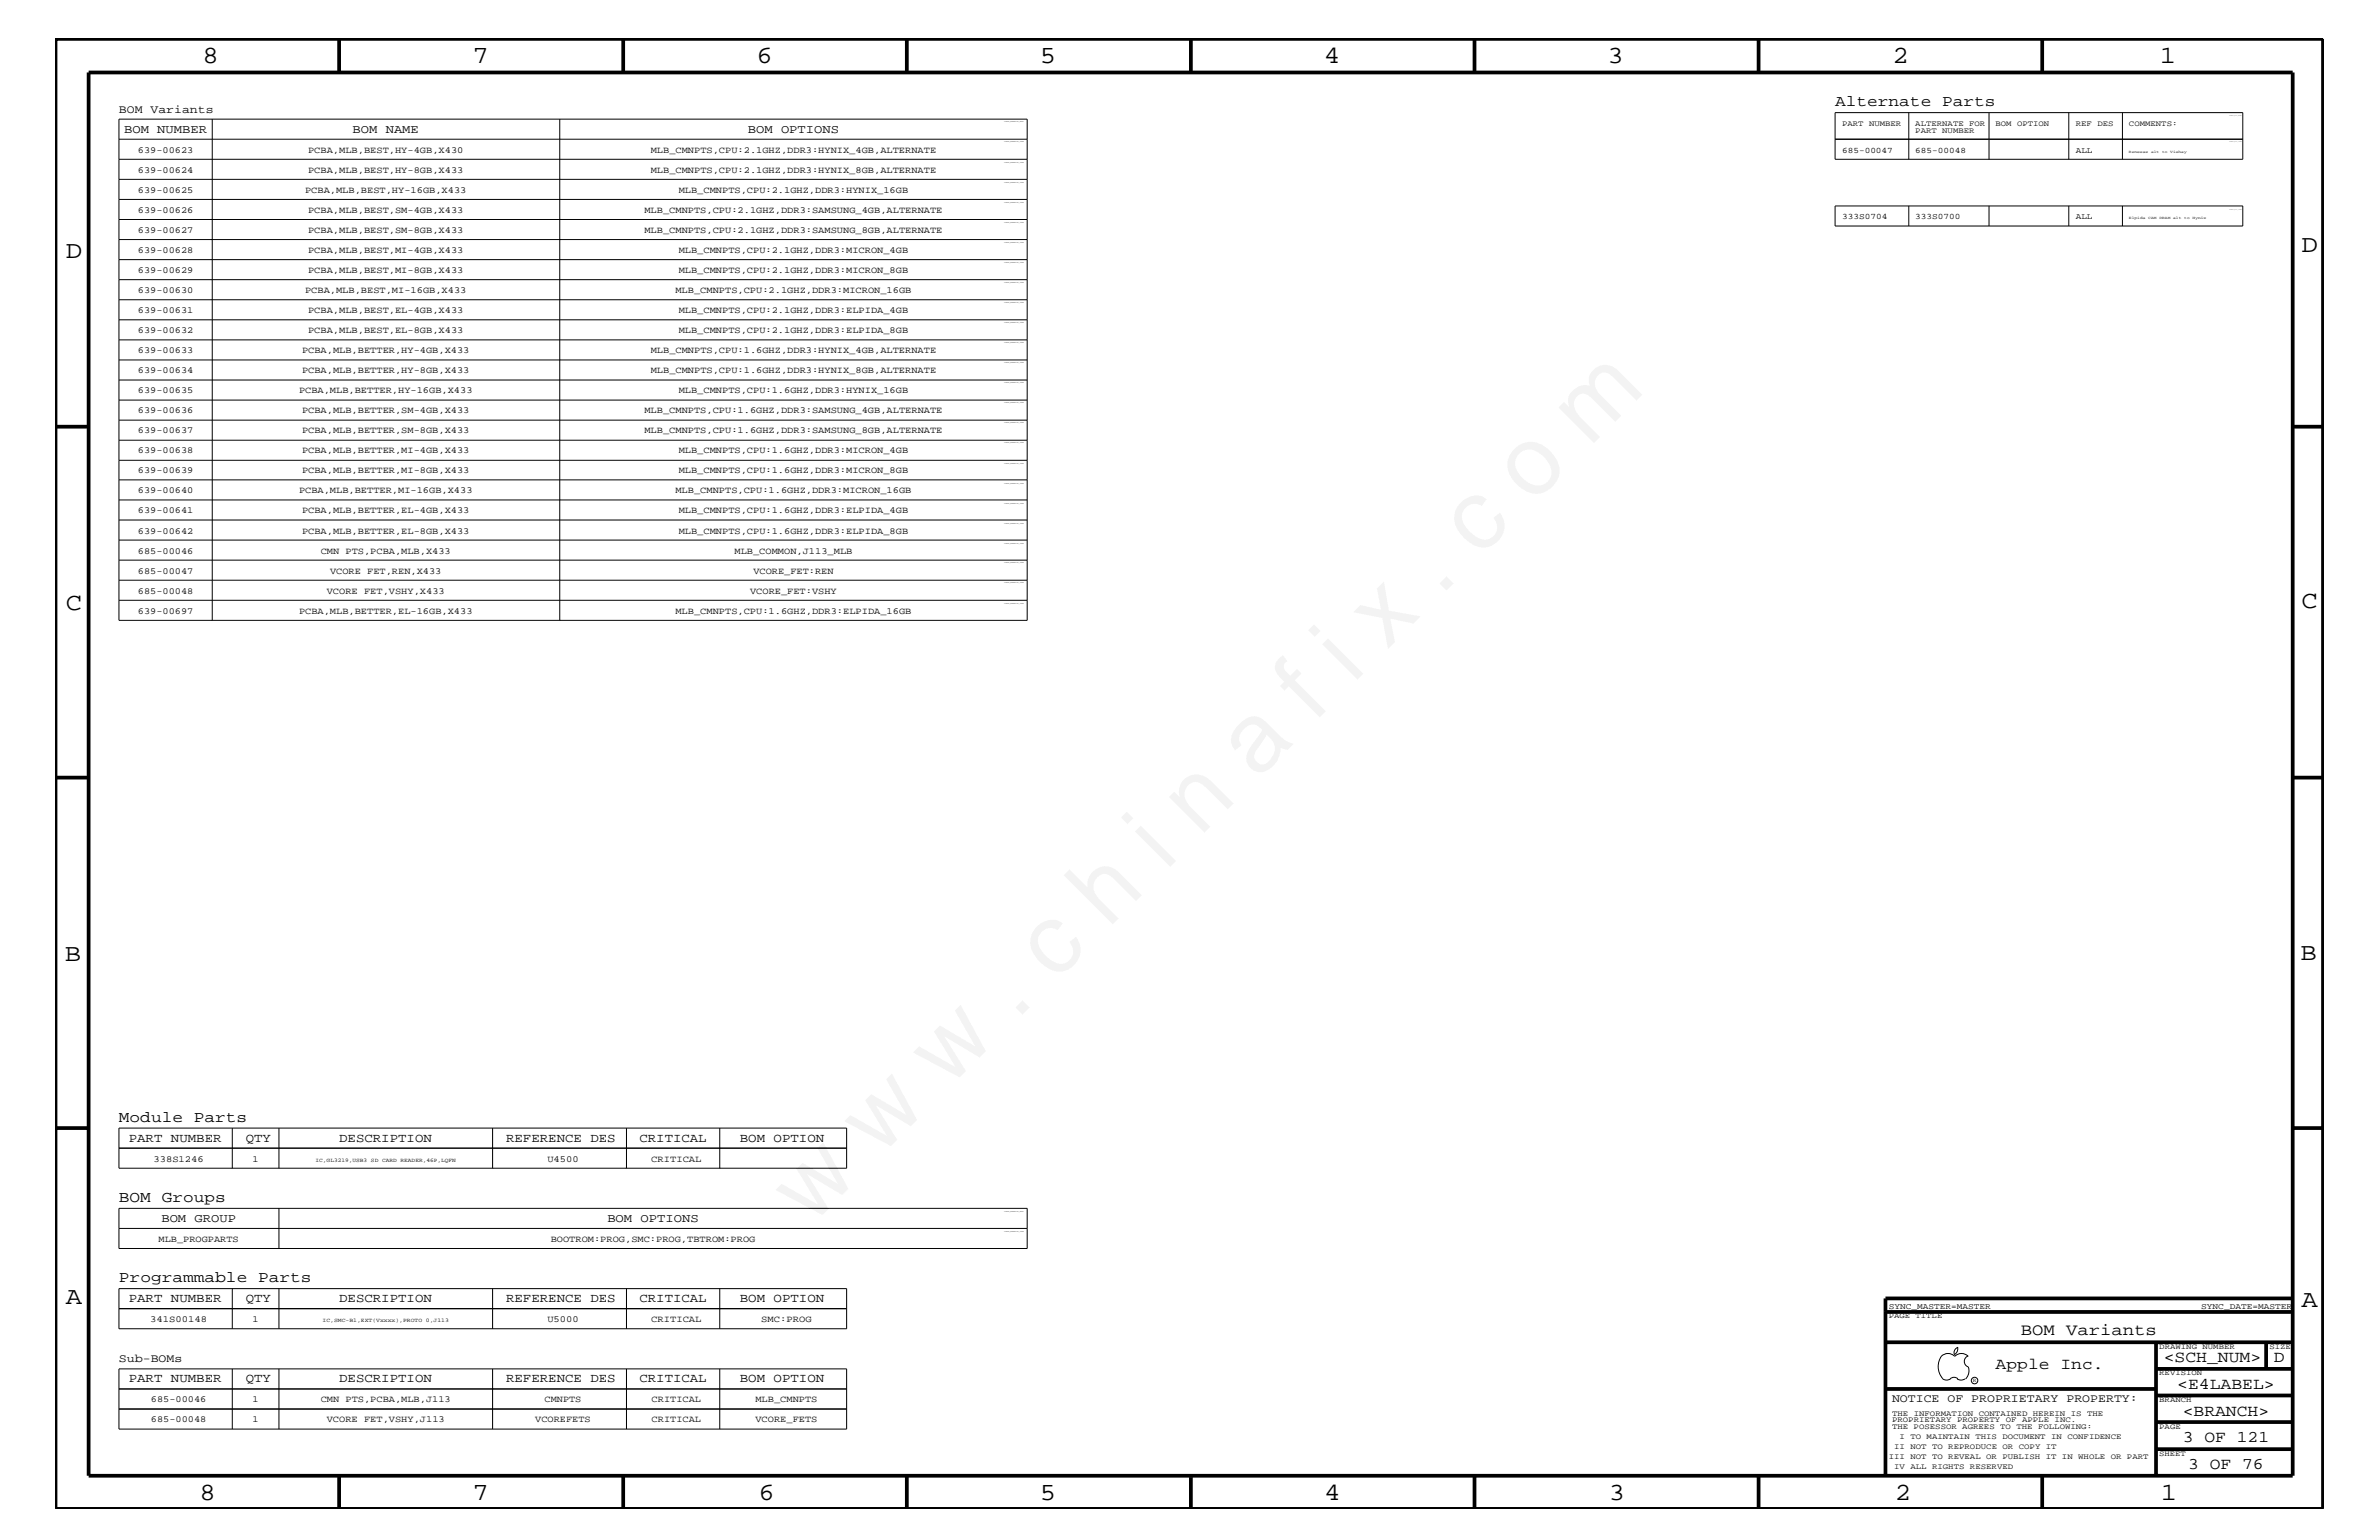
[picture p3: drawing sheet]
<svg xmlns="http://www.w3.org/2000/svg" width="432mm" height="279mm" viewBox="0 0 432 279" stroke-linecap="round" stroke-linejoin="round" font-family="sans-serif">
<defs><g id="words">
<text font-size="17.6" x="147.1" y="222.6" transform="rotate(-45 147.1 222.6)">w w w . c h i n a f i x . c o m</text>
<g font-size="4.5">
<text x="36.7" y="11.5">8</text>
<text x="85.8" y="11.5">7</text>
<text x="137.3" y="11.5">6</text>
<text x="188.7" y="11.5">5</text>
<text x="240.3" y="11.5">4</text>
<text x="291.8" y="11.5">3</text>
<text x="343.5" y="11.5">2</text>
<text x="392" y="11.5">1</text>
<text x="11.9" y="46.8">D</text>
<text x="417.7" y="45.7">D</text>
<text x="11.9" y="110.6">C</text>
<text x="417.7" y="110.3">C</text>
<text x="11.8" y="174.3">B</text>
<text x="417.6" y="174.2">B</text>
<text x="11.9" y="236.7">A</text>
<text x="417.7" y="237.1">A</text>
<text x="36.2" y="272.1">8</text>
<text x="85.8" y="272.1">7</text>
<text x="137.7" y="272.1">6</text>
<text x="188.7" y="272.1">5</text>
<text x="240.4" y="272.1">4</text>
<text x="292" y="272.1">3</text>
<text x="343.9" y="272.1">2</text>
<text x="392.2" y="272.1">1</text>
</g>
<g font-size="3">
<text x="366.8" y="242.3">BOM Variants</text>
<text x="362.2" y="248.4">Apple Inc.</text>
<text x="392.7" y="247.1">&lt;SCH_NUM&gt;</text>
<text x="395.2" y="252">&lt;E4LABEL&gt;</text>
<text x="412.7" y="247.1">D</text>
<text x="396.2" y="256.8">&lt;BRANCH&gt;</text>
<text x="396.2" y="261.6">3 OF 121</text>
<text x="397.2" y="266.6">3 OF 76</text>
</g>
<g font-size="2.9">
<text x="333.1" y="19.2">Alternate Parts</text>
<text x="21.6" y="203.5">Module Parts</text>
<text x="21.6" y="218">BOM Groups</text>
<text x="21.6" y="232.6">Programmable Parts</text>
</g>
<g font-size="2.3">
<text x="23.4" y="207.1">PART NUMBER</text>
<text x="44.6" y="207.1">QTY</text>
<text x="61.6" y="207.1">DESCRIPTION</text>
<text x="91.9" y="207.1">REFERENCE DES</text>
<text x="116.1" y="207.1">CRITICAL</text>
<text x="134.3" y="207.1">BOM OPTION</text>
<text x="23.4" y="236.2">PART NUMBER</text>
<text x="44.6" y="236.2">QTY</text>
<text x="61.6" y="236.2">DESCRIPTION</text>
<text x="91.9" y="236.2">REFERENCE DES</text>
<text x="116.1" y="236.2">CRITICAL</text>
<text x="134.3" y="236.2">BOM OPTION</text>
<text x="23.4" y="250.7">PART NUMBER</text>
<text x="44.6" y="250.7">QTY</text>
<text x="61.6" y="250.7">DESCRIPTION</text>
<text x="91.9" y="250.7">REFERENCE DES</text>
<text x="116.1" y="250.7">CRITICAL</text>
<text x="134.3" y="250.7">BOM OPTION</text>
</g>
<g font-size="2.2">
<text x="22.5" y="24.1">BOM NUMBER</text>
<text x="64" y="24.1">BOM NAME</text>
<text x="135.7" y="24.1">BOM OPTIONS</text>
<text x="29.3" y="221.7">BOM GROUP</text>
<text x="110.2" y="221.7">BOM OPTIONS</text>
</g>
<g font-size="2.1">
<text x="21.6" y="20.4">BOM Variants</text>
<text x="21.6" y="247.1">Sub-BOMs</text>
<text x="343.4" y="254.4">NOTICE OF PROPRIETARY PROPERTY:</text>
</g>
<g font-size="1.7">
<text x="25" y="27.7">639-00623</text>
<text x="55.9" y="27.7">PCBA,MLB,BEST,HY-4GB,X430</text>
<text x="118.1" y="27.7">MLB_CMNPTS,CPU:2.1GHZ,DDR3:HYNIX_4GB,ALTERNATE</text>
<text x="25" y="31.4">639-00624</text>
<text x="25" y="35">639-00625</text>
<text x="55.4" y="35">PCBA,MLB,BEST,HY-16GB,X433</text>
<text x="55.9" y="31.4">PCBA,MLB,BEST,HY-8GB,X433</text>
<text x="118.1" y="31.4">MLB_CMNPTS,CPU:2.1GHZ,DDR3:HYNIX_8GB,ALTERNATE</text>
<text x="123.2" y="35">MLB_CMNPTS,CPU:2.1GHZ,DDR3:HYNIX_16GB</text>
<text x="25" y="38.6">639-00626</text>
<text x="55.9" y="38.6">PCBA,MLB,BEST,SM-4GB,X433</text>
<text x="117" y="38.6">MLB_CMNPTS,CPU:2.1GHZ,DDR3:SAMSUNG_4GB,ALTERNATE</text>
<text x="25" y="45.9">639-00628</text>
<text x="25" y="42.3">639-00627</text>
<text x="55.9" y="45.9">PCBA,MLB,BEST,MI-4GB,X433</text>
<text x="55.9" y="42.3">PCBA,MLB,BEST,SM-8GB,X433</text>
<text x="117" y="42.3">MLB_CMNPTS,CPU:2.1GHZ,DDR3:SAMSUNG_8GB,ALTERNATE</text>
<text x="123.2" y="45.9">MLB_CMNPTS,CPU:2.1GHZ,DDR3:MICRON_4GB</text>
<text x="25" y="53.2">639-00630</text>
<text x="25" y="49.6">639-00629</text>
<text x="55.4" y="53.2">PCBA,MLB,BEST,MI-16GB,X433</text>
<text x="55.9" y="49.6">PCBA,MLB,BEST,MI-8GB,X433</text>
<text x="122.6" y="53.2">MLB_CMNPTS,CPU:2.1GHZ,DDR3:MICRON_16GB</text>
<text x="123.2" y="49.6">MLB_CMNPTS,CPU:2.1GHZ,DDR3:MICRON_8GB</text>
<text x="25" y="56.8">639-00631</text>
<text x="55.9" y="56.8">PCBA,MLB,BEST,EL-4GB,X433</text>
<text x="123.2" y="56.8">MLB_CMNPTS,CPU:2.1GHZ,DDR3:ELPIDA_4GB</text>
<text x="25" y="64">639-00633</text>
<text x="25" y="60.4">639-00632</text>
<text x="54.8" y="64">PCBA,MLB,BETTER,HY-4GB,X433</text>
<text x="55.9" y="60.4">PCBA,MLB,BEST,EL-8GB,X433</text>
<text x="118.1" y="64">MLB_CMNPTS,CPU:1.6GHZ,DDR3:HYNIX_4GB,ALTERNATE</text>
<text x="123.2" y="60.4">MLB_CMNPTS,CPU:2.1GHZ,DDR3:ELPIDA_8GB</text>
<text x="25" y="71.3">639-00635</text>
<text x="25" y="67.7">639-00634</text>
<text x="54.3" y="71.3">PCBA,MLB,BETTER,HY-16GB,X433</text>
<text x="54.8" y="67.7">PCBA,MLB,BETTER,HY-8GB,X433</text>
<text x="118.1" y="67.7">MLB_CMNPTS,CPU:1.6GHZ,DDR3:HYNIX_8GB,ALTERNATE</text>
<text x="123.2" y="71.3">MLB_CMNPTS,CPU:1.6GHZ,DDR3:HYNIX_16GB</text>
<text x="25" y="75">639-00636</text>
<text x="54.8" y="75">PCBA,MLB,BETTER,SM-4GB,X433</text>
<text x="117" y="75">MLB_CMNPTS,CPU:1.6GHZ,DDR3:SAMSUNG_4GB,ALTERNATE</text>
<text x="25" y="82.2">639-00638</text>
<text x="25" y="78.6">639-00637</text>
<text x="54.8" y="82.2">PCBA,MLB,BETTER,MI-4GB,X433</text>
<text x="54.8" y="78.6">PCBA,MLB,BETTER,SM-8GB,X433</text>
<text x="117" y="78.6">MLB_CMNPTS,CPU:1.6GHZ,DDR3:SAMSUNG_8GB,ALTERNATE</text>
<text x="123.2" y="82.2">MLB_CMNPTS,CPU:1.6GHZ,DDR3:MICRON_4GB</text>
<text x="25" y="89.5">639-00640</text>
<text x="25" y="85.9">639-00639</text>
<text x="54.3" y="89.5">PCBA,MLB,BETTER,MI-16GB,X433</text>
<text x="54.8" y="85.9">PCBA,MLB,BETTER,MI-8GB,X433</text>
<text x="122.6" y="89.5">MLB_CMNPTS,CPU:1.6GHZ,DDR3:MICRON_16GB</text>
<text x="123.2" y="85.9">MLB_CMNPTS,CPU:1.6GHZ,DDR3:MICRON_8GB</text>
<text x="25" y="93.2">639-00641</text>
<text x="54.8" y="93.2">PCBA,MLB,BETTER,EL-4GB,X433</text>
<text x="123.2" y="93.2">MLB_CMNPTS,CPU:1.6GHZ,DDR3:ELPIDA_4GB</text>
<text x="25" y="100.4">685-00046</text>
<text x="25" y="96.8">639-00642</text>
<text x="54.8" y="96.8">PCBA,MLB,BETTER,EL-8GB,X433</text>
<text x="58.2" y="100.4">CMN PTS,PCBA,MLB,X433</text>
<text x="123.2" y="96.8">MLB_CMNPTS,CPU:1.6GHZ,DDR3:ELPIDA_8GB</text>
<text x="133.3" y="100.4">MLB_COMMON,J113_MLB</text>
<text x="25" y="107.7">685-00048</text>
<text x="25" y="104.1">685-00047</text>
<text x="59.3" y="107.7">VCORE FET,VSHY,X433</text>
<text x="59.9" y="104.1">VCORE FET,REN,X433</text>
<text x="136.1" y="107.7">VCORE_FET:VSHY</text>
<text x="136.7" y="104.1">VCORE_FET:REN</text>
<text x="25" y="111.4">639-00697</text>
<text x="54.3" y="111.4">PCBA,MLB,BETTER,EL-16GB,X433</text>
<text x="122.6" y="111.4">MLB_CMNPTS,CPU:1.6GHZ,DDR3:ELPIDA_16GB</text>
<text x="27.9" y="210.8">338S1246</text>
<text x="45.8" y="210.8">1</text>
<text x="99.4" y="210.8">U4500</text>
<text x="118.2" y="210.8">CRITICAL</text>
<text x="28.8" y="225.3">MLB_PROGPARTS</text>
<text x="99.9" y="225.3">BOOTROM:PROG,SMC:PROG,TBTROM:PROG</text>
<text x="27.3" y="239.9">341S00148</text>
<text x="45.8" y="239.9">1</text>
<text x="99.4" y="239.9">U5000</text>
<text x="118.2" y="239.9">CRITICAL</text>
<text x="138.2" y="239.9">SMC:PROG</text>
<text x="27.4" y="254.4">685-00046</text>
<text x="45.8" y="254.4">1</text>
<text x="58.2" y="254.4">CMN PTS,PCBA,MLB,J113</text>
<text x="98.8" y="254.4">CMNPTS</text>
<text x="118.3" y="254.4">CRITICAL</text>
<text x="137.1" y="254.4">MLB_CMNPTS</text>
<text x="27.4" y="258">685-00048</text>
<text x="45.8" y="258">1</text>
<text x="59.3" y="258">VCORE FET,VSHY,J113</text>
<text x="97.2" y="258">VCOREFETS</text>
<text x="118.3" y="258">CRITICAL</text>
<text x="137.1" y="258">VCORE_FETS</text>
</g>
<g font-size="1.5">
<text x="334.3" y="27.7">685-00047</text>
<text x="347.6" y="27.7">685-00048</text>
<text x="376.8" y="27.7">ALL</text>
<text x="334.3" y="39.8">333S0704</text>
<text x="347.6" y="39.8">333S0700</text>
<text x="376.8" y="39.8">ALL</text>
<text x="342.8" y="237.4">SYNC_MASTER=MASTER</text>
<text x="399.5" y="237.4">SYNC_DATE=MASTER</text>
</g>
<g font-size="1.4">
<text x="334.3" y="22.9">PART NUMBER</text>
<text x="347.6" y="22.9">ALTERNATE FOR</text>
<text x="362.2" y="22.9">BOM OPTION</text>
<text x="376.8" y="22.9">REF DES</text>
<text x="386.4" y="22.9">COMMENTS:</text>
<text x="347.6" y="24.1">PART NUMBER</text>
<text x="342.8" y="239.2">PAGE TITLE</text>
<text x="391.9" y="244.7">DRAWING NUMBER</text>
<text x="411.9" y="244.7">SIZE</text>
<text x="391.9" y="249.5">REVISION</text>
<text x="343.4" y="256.8">THE INFORMATION CONTAINED HEREIN IS THE</text>
<text x="391.9" y="254.4">BRANCH</text>
<text x="343.4" y="258">PROPRIETARY PROPERTY OF APPLE INC.</text>
<text x="343.4" y="259.3">THE POSESSOR AGREES TO THE FOLLOWING:</text>
<text x="343.8" y="262.9">II NOT TO REPRODUCE OR COPY IT</text>
<text x="344.8" y="261.1">I TO MAINTAIN THIS DOCUMENT IN CONFIDENCE</text>
<text x="391.9" y="259.3">PAGE</text>
<text x="342.8" y="264.7">III NOT TO REVEAL OR PUBLISH IT IN WHOLE OR PART</text>
<text x="343.8" y="266.6">IV ALL RIGHTS RESERVED</text>
<text x="391.9" y="264.1">SHEET</text>
</g>
<g font-size="1">
<text x="57.3" y="210.8">IC,GL3219,USB3 SD CARD READER,46P,LQFN</text>
<text x="58.5" y="239.9">IC,SMC-B1,EXT(Vxxxx),PROTO 0,J113</text>
<text x="358.1" y="250.7">R</text>
</g>
<g font-size=".7">
<text x="386.4" y="27.7">Renesas</text>
<text x="390.4" y="27.7">alt</text>
<text x="392.4" y="27.7">to</text>
<text x="393.9" y="27.7">Vishay</text>
<text x="386.4" y="39.8">Elpida</text>
<text x="389.9" y="39.8">CAM</text>
<text x="391.9" y="39.8">DRAM</text>
<text x="394.5" y="39.8">alt</text>
<text x="396.5" y="39.8">to</text>
<text x="398" y="39.8">Hynix</text>
</g>
<g font-size=".3">
<text x="182.3" y="22.2">TABLE_BOMGROUP_HEAD</text>
<text x="182.3" y="25.9">TABLE_BOMGROUP_ITEM</text>
<text x="182.3" y="29.5">TABLE_BOMGROUP_ITEM</text>
<text x="182.3" y="33.1">TABLE_BOMGROUP_ITEM</text>
<text x="182.3" y="36.8">TABLE_BOMGROUP_ITEM</text>
<text x="182.3" y="40.4">TABLE_BOMGROUP_ITEM</text>
<text x="182.3" y="44.1">TABLE_BOMGROUP_ITEM</text>
<text x="182.3" y="47.7">TABLE_BOMGROUP_ITEM</text>
<text x="182.3" y="51.3">TABLE_BOMGROUP_ITEM</text>
<text x="182.3" y="55">TABLE_BOMGROUP_ITEM</text>
<text x="182.3" y="58.6">TABLE_BOMGROUP_ITEM</text>
<text x="182.3" y="62.3">TABLE_BOMGROUP_ITEM</text>
<text x="182.3" y="65.9">TABLE_BOMGROUP_ITEM</text>
<text x="182.3" y="69.5">TABLE_BOMGROUP_ITEM</text>
<text x="182.3" y="73.2">TABLE_BOMGROUP_ITEM</text>
<text x="182.3" y="76.8">TABLE_BOMGROUP_ITEM</text>
<text x="182.3" y="80.5">TABLE_BOMGROUP_ITEM</text>
<text x="182.3" y="84.1">TABLE_BOMGROUP_ITEM</text>
<text x="182.3" y="87.7">TABLE_BOMGROUP_ITEM</text>
<text x="182.3" y="95">TABLE_BOMGROUP_ITEM</text>
<text x="182.3" y="91.4">TABLE_BOMGROUP_ITEM</text>
<text x="182.3" y="98.7">TABLE_BOMGROUP_ITEM</text>
<text x="182.3" y="102.2">TABLE_BOMGROUP_ITEM</text>
<text x="182.3" y="105.9">TABLE_BOMGROUP_ITEM</text>
<text x="182.3" y="109.5">TABLE_BOMGROUP_ITEM</text>
<text x="182.3" y="219.8">TABLE_BOMGROUP_HEAD</text>
<text x="182.3" y="223.5">TABLE_BOMGROUP_ITEM</text>
</g>
</g></defs>
<g fill="none" stroke="#000" stroke-width=".18">
<path d="M21.6 36.2h164.8M21.6 25.3h164.8M21.6 28.9h164.8M21.6 32.5h164.8M21.6 39.8h164.8M38.5 21.6v91M101.6 21.6v91M333.1 25.3h74M333.1 20.4h74v8.5h-74zM333.1 37.4h74v3.6h-74zM346.5 20.4v8.5M346.5 37.4v3.6"/>
<path d="M361 20.4v8.5M361 37.4v3.6M375.5 20.4v8.5M375.5 37.4v3.6M385.2 20.4v8.5M385.2 37.4v3.6M21.6 43.5h164.8M21.6 47.1h164.8M21.6 50.7h164.8M21.6 54.4h164.8M21.6 58h164.8M21.6 61.7h164.8v-40.1h-164.8v91h164.8"/>
<path d="M21.6 65.3h164.8M21.6 68.9h164.8M21.6 72.6h164.8M21.6 76.2h164.8M21.6 79.9h164.8M21.6 98h164.8M21.6 83.5h164.8M21.6 87.1h164.8M21.6 90.7h164.8M21.6 94.3h164.8M21.6 101.6h164.8M21.6 105.3h164.8"/>
<path d="M21.6 108.9h164.8M21.6 208.3h132.1M42.2 204.7v7.2M50.6 204.7v7.2M50.6 219.2v7.3M89.4 204.7v7.2M113.7 204.7v7.2M130.6 204.7v7.2M153.7 204.7h-132.1v7.2h132.1M186.4 219.2h-164.8v7.3h164.8M21.6 233.8h132.1v7.3h-132.1zM21.6 237.4h132.1"/>
<path d="M21.6 222.9h164.8M42.2 233.8v7.3M50.6 233.8v7.3M89.4 233.8v7.3M113.7 233.8v7.3M130.6 233.8v7.3M21.6 248.4h132.1v10.9h-132.1zM21.6 255.6h132.1M21.6 252h132.1M42.2 248.4v10.9M50.6 248.4v10.9M89.4 248.4v10.9"/>
<path d="M113.7 248.4v10.9M130.6 248.4v10.9M352.3 246.1a1.72 1.72 0 0 1 2.5 0 1.69 1.69 0 0 1 2.4 0M352.4 246a3.2 3.2 0 0 0 .4 4.3l.8 .1 .4-.2M354 250.2l.7-.3 .7 .3M355.2 250.2l.7 .2 .7-.2M355.3 244.4v.3a1.18 1.18 0 0 1-.6 1.1M355.4 244.4a.99 .99 0 0 0-.6 1.4M357.2 246a1.04 1.04 0 0 0-.7 1 1.04 1.04 0 0 0 .7 1M357.3 248l.1 .7a2.11 2.11 0 0 1-.6 1.5"/>
<circle cx="358.4" cy="250.5" r=".59"/>
</g>
<g fill="none" stroke="#000" stroke-width=".68" stroke-linecap="butt">
<path d="M10.1 7.1h411.5v266.7h-411.5zM16.1 13.2h400v254.5h-400zM61.6 7.1v6.1M113.1 7.1v6.1M164.6 7.1v6.1M216.2 7.1v6.1M267.6 7.1v6.1M319.2 7.1v6.1M370.7 7.1v6.1M10.1 77.4h6M416.1 77.4h5.5M10.1 141.1h6"/>
<path d="M416.1 141.1h5.5M10.1 204.7h6M416.1 204.7h5.5M342.2 238h73.9M416.1 235.6h-73.9v32.1M342.2 243.5h73.9M342.2 252h49.1M391.3 248.4h24.8M391.3 243.5v24.2M391.3 258h24.8M391.3 253.2h24.8M411.3 243.5v4.9"/>
<path d="M61.6 267.7v6.1M113.1 267.7v6.1M164.6 267.7v6.1M216.2 268v5.8M267.6 267.7v6.1M319.2 267.7v6.1M370.7 267.7v6.1M391.3 262.9h24.8"/>
</g>
<use href="#words"/>
</svg>
